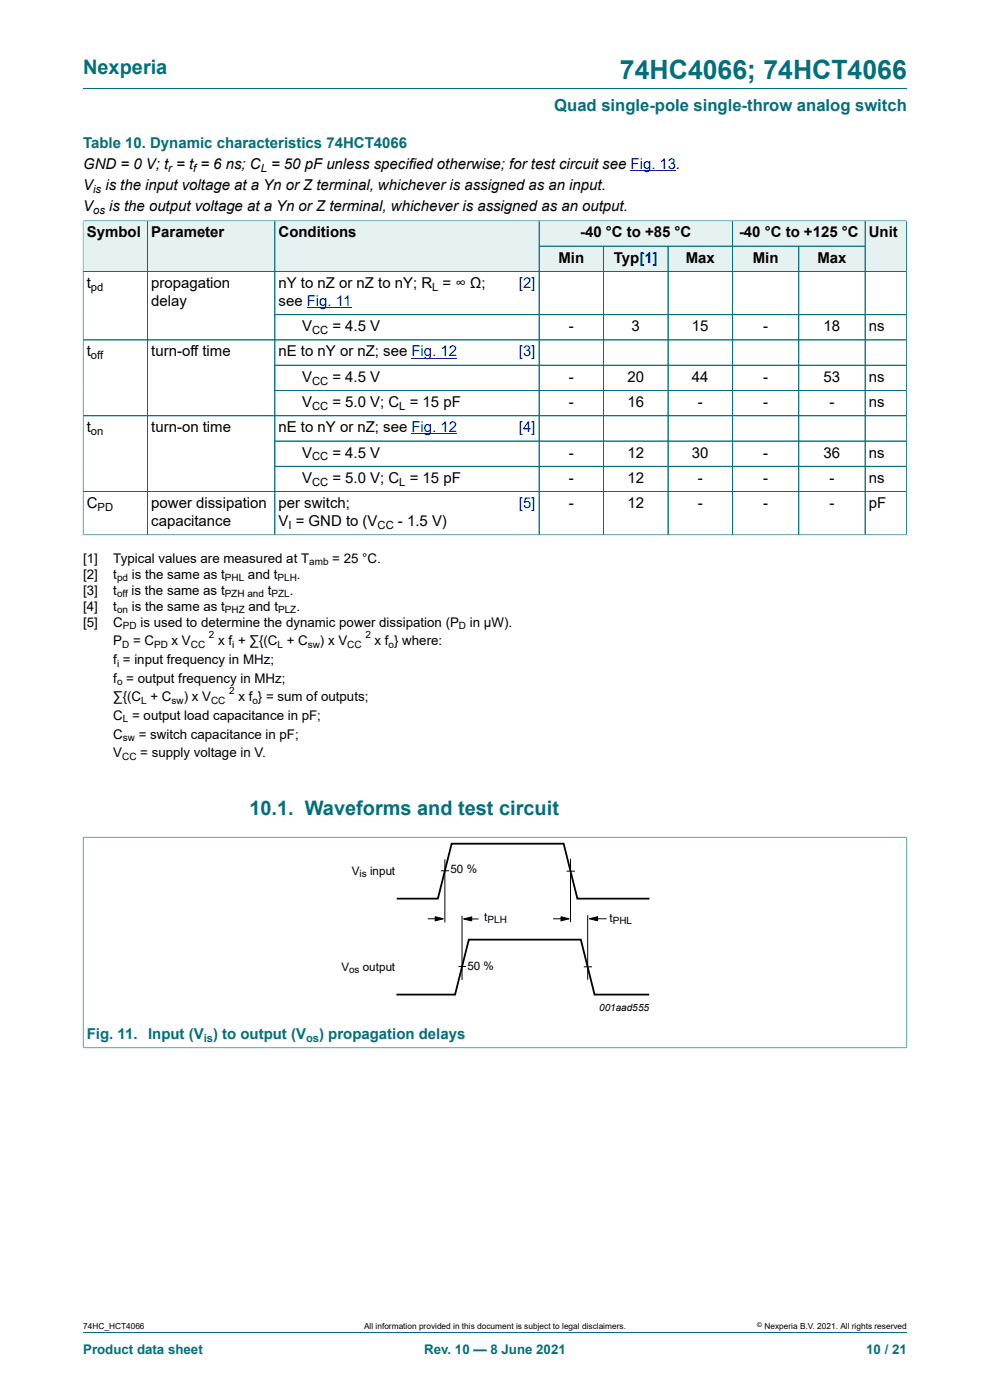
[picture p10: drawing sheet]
<svg xmlns="http://www.w3.org/2000/svg" width="210mm" height="297mm" viewBox="0 0 210 297" stroke-linecap="round" stroke-linejoin="round" font-family="sans-serif">
<defs><g id="words">
<text font-size="5.6" fill="#036f7b" x="131.5" y="16.8">74HC4066; 74HCT4066</text>
<g font-size="4.2" fill="#036f7b">
<text x="17.6" y="15.6">Nexperia</text>
<text x="52.9" y="173">10.1. Waveforms and test circuit</text>
</g>
<text font-size="3.5" fill="#036f7b" x="117.6" y="23.7">Quad single-pole single-throw analog switch</text>
<g font-size="3.2" fill="#036f7b">
<text x="17.6" y="31.3">Table 10. Dynamic characteristics 74HCT4066</text>
<text x="18.4" y="220.4">Fig. 11.</text>
<text x="31.4" y="220.4">Input (V ) to output (V</text>
<text x="67.7" y="220.4">) propagation delays</text>
</g>
<g font-size="3.2">
<text x="17.6" y="35.8">GND = 0 V; t = t = 6 ns; C = 50 pF unless specified otherwise; for test circuit see Fig. 13.</text>
<text x="17.6" y="40.3">V</text>
<text x="22.4" y="40.3">is the input voltage at a Yn or Z terminal, whichever is assigned as an input.</text>
<text x="17.6" y="44.7">V</text>
<text x="23.1" y="44.7">is the output voltage at a Yn or Z terminal, whichever is assigned as an output.</text>
<text x="18.4" y="50.4">Symbol</text>
<text x="32.1" y="50.4">Parameter</text>
<text x="59.1" y="50.4">Conditions</text>
<text x="123.1" y="50.4">-40 °C to +85 °C</text>
<text x="156.8" y="50.4">-40 °C to +125 °C</text>
<text x="184.3" y="50.4">Unit</text>
<text x="118.5" y="55.7">Min</text>
<text x="130.2" y="55.7">Typ[1]</text>
<text x="145.5" y="55.7">Max</text>
<text x="159.7" y="55.7">Min</text>
<text x="173.4" y="55.7">Max</text>
<text x="18.4" y="61.1">t</text>
<text x="32.1" y="61.1">propagation</text>
<text x="32.1" y="64.9">delay</text>
<text x="59.1" y="61.1">nY to nZ or nZ to nY; R = ∞ Ω;</text>
<text x="59.1" y="64.9">see Fig. 11</text>
<text x="64.1" y="70.3">V</text>
<text x="70.5" y="70.3">= 4.5 V</text>
<text x="120.7" y="70.3">-</text>
<text x="134" y="70.3">3</text>
<text x="146.8" y="70.3">15</text>
<text x="161.9" y="70.3">-</text>
<text x="174.7" y="70.3">18</text>
<text x="184.3" y="70.3">ns</text>
<text x="18.4" y="75.6">t</text>
<text x="32.1" y="75.6">turn-off time</text>
<text x="59.1" y="75.6">nE to nY or nZ; see Fig. 12</text>
<text x="64.1" y="81">V</text>
<text x="70.5" y="81">= 4.5 V</text>
<text x="120.7" y="81">-</text>
<text x="133.1" y="81">20</text>
<text x="146.8" y="81">44</text>
<text x="161.9" y="81">-</text>
<text x="174.7" y="81">53</text>
<text x="184.3" y="81">ns</text>
<text x="64.1" y="86.3">V</text>
<text x="70.5" y="86.3">= 5.0 V; C = 15 pF</text>
<text x="120.7" y="86.3">-</text>
<text x="133.1" y="86.3">16</text>
<text x="148" y="86.3">-</text>
<text x="161.9" y="86.3">-</text>
<text x="175.9" y="86.3">-</text>
<text x="184.3" y="86.3">ns</text>
<text x="18.4" y="91.7">t</text>
<text x="32.1" y="91.7">turn-on time</text>
<text x="59.1" y="91.7">nE to nY or nZ; see Fig. 12</text>
<text x="64.1" y="97.1">V</text>
<text x="70.5" y="97.1">= 4.5 V</text>
<text x="120.7" y="97.1">-</text>
<text x="133.1" y="97.1">12</text>
<text x="146.8" y="97.1">30</text>
<text x="161.9" y="97.1">-</text>
<text x="174.7" y="97.1">36</text>
<text x="184.3" y="97.1">ns</text>
<text x="18.4" y="107.8">C</text>
<text x="32.1" y="107.8">power dissipation</text>
<text x="59.1" y="107.8">per switch;</text>
<text x="64.1" y="102.4">V</text>
<text x="70.5" y="102.4">= 5.0 V; C = 15 pF</text>
<text x="120.7" y="102.4">-</text>
<text x="120.7" y="107.8">-</text>
<text x="133.1" y="102.4">12</text>
<text x="133.1" y="107.8">12</text>
<text x="148" y="102.4">-</text>
<text x="148" y="107.8">-</text>
<text x="161.9" y="102.4">-</text>
<text x="161.9" y="107.8">-</text>
<text x="175.9" y="102.4">-</text>
<text x="175.9" y="107.8">-</text>
<text x="184.3" y="102.4">ns</text>
<text x="184.3" y="107.8">pF</text>
<text x="32.1" y="111.6">capacitance</text>
<text x="59.1" y="111.6">V = GND to (V</text>
<text x="84.4" y="111.6">- 1.5 V)</text>
</g>
<g font-size="3.2" fill="#00f">
<text x="110.1" y="61.1">[2]</text>
<text x="110.1" y="75.6">[3]</text>
<text x="110.1" y="91.7">[4]</text>
<text x="110.1" y="107.8">[5]</text>
</g>
<g font-size="2.8">
<text x="17.6" y="119.4">[1]</text>
<text x="24" y="119.4">Typical values are measured at T</text>
<text x="70.5" y="119.4">= 25 °C.</text>
<text x="17.6" y="122.8">[2]</text>
<text x="24" y="122.8">t</text>
<text x="28" y="122.8">is the same as t</text>
<text x="52.6" y="122.8">and t</text>
<text x="63" y="122.8">.</text>
<text x="17.6" y="126.2">[3]</text>
<text x="17.6" y="129.6">[4]</text>
<text x="24" y="126.2">t</text>
<text x="24" y="129.6">t</text>
<text x="27.9" y="126.2">is the same as t</text>
<text x="28" y="129.6">is the same as t</text>
<text x="52.7" y="129.6">and t</text>
<text x="56.8" y="126.2">t</text>
<text x="61.4" y="126.2">.</text>
<text x="62.9" y="129.6">.</text>
<text x="17.6" y="133">[5]</text>
<text x="24" y="133">C</text>
<text x="24" y="136.9">P</text>
<text x="28.2" y="136.9">= C</text>
<text x="29.8" y="133">is used to determine the dynamic power dissipation (P</text>
<text x="36.4" y="136.9">x V</text>
<text x="46.3" y="136.9">x f + ∑{(C + C</text>
<text x="67.9" y="136.9">) x V</text>
<text x="79.5" y="136.9">x f } where:</text>
<text x="99.7" y="133">in μW).</text>
<text x="24" y="140.9">f = input frequency in MHz;</text>
<text x="24" y="144.8">f = output frequency in MHz;</text>
<text x="24" y="148.8">∑{(C + C</text>
<text x="39" y="148.8">) x V</text>
<text x="50.6" y="148.8">x f } = sum of outputs;</text>
<text x="24" y="152.7">C = output load capacitance in pF;</text>
<text x="24" y="156.7">C</text>
<text x="24" y="160.6">V</text>
<text x="29.4" y="156.7">= switch capacitance in pF;</text>
<text x="29.8" y="160.6">= supply voltage in V.</text>
</g>
<g font-size="2.8" fill="#036f7b">
<text x="17.6" y="287.2">Product data sheet</text>
<text x="90" y="287.2">Rev. 10 — 8 June 2021</text>
<text x="183.7" y="287.2">10 / 21</text>
</g>
<g font-size="2.5">
<text x="74.6" y="185.6">V</text>
<text x="78.5" y="185.6">input</text>
<text x="95.6" y="185.3">50 %</text>
<text x="102.7" y="195.3">t</text>
<text x="129.3" y="195.5">t</text>
<text x="72.4" y="206">V</text>
<text x="77" y="206">output</text>
<text x="99.1" y="205.7">50 %</text>
</g>
<g font-size="2.4">
<text x="19.8" y="40.9">is</text>
<text x="35.7" y="36.4">r</text>
<text x="41" y="36.4">f</text>
<text x="55.3" y="36.4">L</text>
<text x="19.8" y="45.3">os</text>
<text x="19.3" y="61.7">pd</text>
<text x="91.7" y="61.7">L</text>
<text x="66.2" y="70.9">CC</text>
<text x="19.3" y="76.2">off</text>
<text x="66.2" y="81.6">CC</text>
<text x="66.2" y="87">CC</text>
<text x="84.7" y="87">L</text>
<text x="19.3" y="92.3">on</text>
<text x="66.2" y="97.7">CC</text>
<text x="66.2" y="103">CC</text>
<text x="84.7" y="103">L</text>
<text x="20.7" y="108.4">PD</text>
<text x="61.2" y="112.2">I</text>
<text x="80.1" y="112.2">CC</text>
</g>
<g font-size="2.4" fill="#036f7b">
<text x="43.2" y="221.1">is</text>
<text x="64.9" y="221.1">os</text>
</g>
<g font-size="2.1">
<text x="65.6" y="120">amb</text>
<text x="24.8" y="123.3">pd</text>
<text x="47.7" y="123.3">PHL</text>
<text x="58.9" y="123.3">PLH</text>
<text x="24.8" y="126.7">off</text>
<text x="24.8" y="130.1">on</text>
<text x="47.7" y="126.7">PZH and</text>
<text x="47.7" y="130.1">PHZ</text>
<text x="57.6" y="126.7">PZL</text>
<text x="59" y="130.1">PLZ</text>
<text x="25.9" y="137.5">D</text>
<text x="26.1" y="133.5">PD</text>
<text x="32.7" y="137.5">PD</text>
<text x="40.5" y="137.5">CC</text>
<text x="44.3" y="135.5">2</text>
<text x="49.3" y="137.5">i</text>
<text x="58.9" y="137.5">L</text>
<text x="65.3" y="137.5">sw</text>
<text x="73.7" y="137.5">CC</text>
<text x="77.5" y="135.5">2</text>
<text x="82.4" y="137.5">o</text>
<text x="97.4" y="133.5">D</text>
<text x="24.8" y="141.4">i</text>
<text x="24.8" y="145.4">o</text>
<text x="30" y="149.3">L</text>
<text x="36.4" y="149.3">sw</text>
<text x="44.8" y="149.3">CC</text>
<text x="48.6" y="147.3">2</text>
<text x="53.5" y="149.3">o</text>
<text x="26.1" y="153.3">L</text>
<text x="25.9" y="161.2">CC</text>
<text x="26.1" y="157.2">sw</text>
<text x="76.3" y="186">is</text>
<text x="103.4" y="195.8">PLH</text>
<text x="130" y="196">PHL</text>
<text x="74.1" y="206.5">os</text>
<text x="127.1" y="214.4">001aad555</text>
</g>
<g font-size="1.8">
<text x="17.6" y="282">74HC_HCT4066</text>
<text x="77.2" y="282">All information provided in this document is subject to legal disclaimers.</text>
<text x="162.2" y="282">Nexperia B.V. 2021. All rights reserved</text>
</g>
<text font-size="1.4" x="160.6" y="281.6">©</text>
</g></defs>
<path d="M17.6 18.8h174.8M114.4 46.9h41v5.3h-41z" fill="none" stroke="#036f7b" stroke-width=".21"/>
<path d="M133.8 36.2h9.7" fill="none" stroke="#00f" stroke-width=".21"/>
<path d="M114.4 46.9h40.9v5.3h-40.9z" fill="#e6f1f2"/>
<path d="M155.4 46.9h28.1v5.3h-28.1z" fill="none" stroke="#036f7b" stroke-width=".21"/>
<path d="M155.4 46.9h28v5.3h-28z" fill="#e6f1f2"/>
<path d="M17.6 46.8v10.8h13.7v-10.7h-13.7" fill="none" stroke="#036f7b" stroke-width=".21"/>
<path d="M17.7 46.9h13.5v10.6h-13.5z" fill="#e6f1f2"/>
<path d="M31.3 46.9h27v10.7h-27z" fill="none" stroke="#036f7b" stroke-width=".21"/>
<path d="M31.4 46.9h26.8v10.6h-26.8z" fill="#e6f1f2"/>
<path d="M58.3 46.9h56.1v10.7h-56.1z" fill="none" stroke="#036f7b" stroke-width=".21"/>
<g fill="#e6f1f2">
<path d="M58.4 46.9h55.9v10.6h-55.9z"/>
<path d="M114.4 52.3h13.6v5.2h-13.6z"/>
</g>
<path d="M114.4 52.2h13.6v5.4h-13.6z" fill="none" stroke="#036f7b" stroke-width=".21"/>
<path d="M128.1 52.3h13.5v5.2h-13.5z" fill="#e6f1f2"/>
<path d="M128 52.2h13.7v5.4h-13.7z" fill="none" stroke="#036f7b" stroke-width=".21"/>
<path d="M141.8 52.3h13.5v5.2h-13.5z" fill="#e6f1f2"/>
<path d="M141.7 52.2h13.7v5.4h-13.7z" fill="none" stroke="#036f7b" stroke-width=".21"/>
<path d="M155.4 52.3h14v5.2h-14z" fill="#e6f1f2"/>
<path d="M155.4 52.2h14v5.4h-14z" fill="none" stroke="#036f7b" stroke-width=".21"/>
<path d="M169.5 52.3h13.9v5.2h-13.9z" fill="#e6f1f2"/>
<path d="M192.3 46.8v10.8h-22.9v-5.4h14.1M192.3 46.9h-8.8v10.7" fill="none" stroke="#036f7b" stroke-width=".21"/>
<path d="M183.6 46.9h8.6v10.6h-8.6z" fill="#e6f1f2"/>
<g fill="none" stroke="#036f7b" stroke-width=".21">
<path d="M17.6 57.6h174.7M17.6 46.9v66.6M17.7 46.9h174.5M31.3 46.9v66.6M58.3 46.9v66.6M114.4 46.9v66.6M114.4 52.2h69M128 52.3v61.2M141.7 52.3v61.2M155.4 46.9v66.6M169.4 52.3v61.2M183.5 46.9v66.6"/>
<path d="M192.3 46.9v66.6M17.6 72.1h174.7M58.3 66.8h134M58.3 77.5h134M17.6 88.2h174.7M58.3 82.8h134M58.3 93.6h134M58.3 98.9h134M17.6 113.5h174.7M17.6 104.3h174.7M17.6 177.6h174.8M17.6 177.5v44.9"/>
<path d="M192.4 177.5v44.9M17.6 222.3h174.8M17.6 282.6h174.8"/>
</g>
<path d="M65.1 65.2h9.4M87.3 76h9.7M87.3 92h9.7" fill="none" stroke="#00f" stroke-width=".21"/>
<path d="M84.2 190.6h8.7l2.9-11.6h23.8l2.9 11.6h15.3M84.1 211h12.4l2.9-11.7h23.8l2.9 11.7h11.6" fill="none" stroke="#000" stroke-width=".38"/>
<g fill="none" stroke="#000" stroke-width=".21">
<path d="M90.7 194.9h2.5M92.3 194.5l1.7 .4-1.7 .4zM93.5 184.7h1.8M94.4 182.3v13.4M98 194.3v13.6M98.3 194.9l1.8-.4v.9zM99 194.9h2.5M117.3 194.9h2.7M119 194.5l1.7 .4-1.7 .4zM120.2 184.8h1.7M121 182.2v13.4M124.7 194.2v13.6"/>
<path d="M125 194.9l1.7-.4v.8zM125.7 194.9h3M97.3 205h1.6M123.8 205.1h1.8"/>
</g>
<path d="M92.3 194.5l1.7 .4-1.7 .4zM98.3 194.9l1.8-.4v.9zM119 194.5l1.7 .4-1.7 .4zM125 194.9l1.7-.4v.8z" fill="#000"/>
<use href="#words"/>
</svg>
